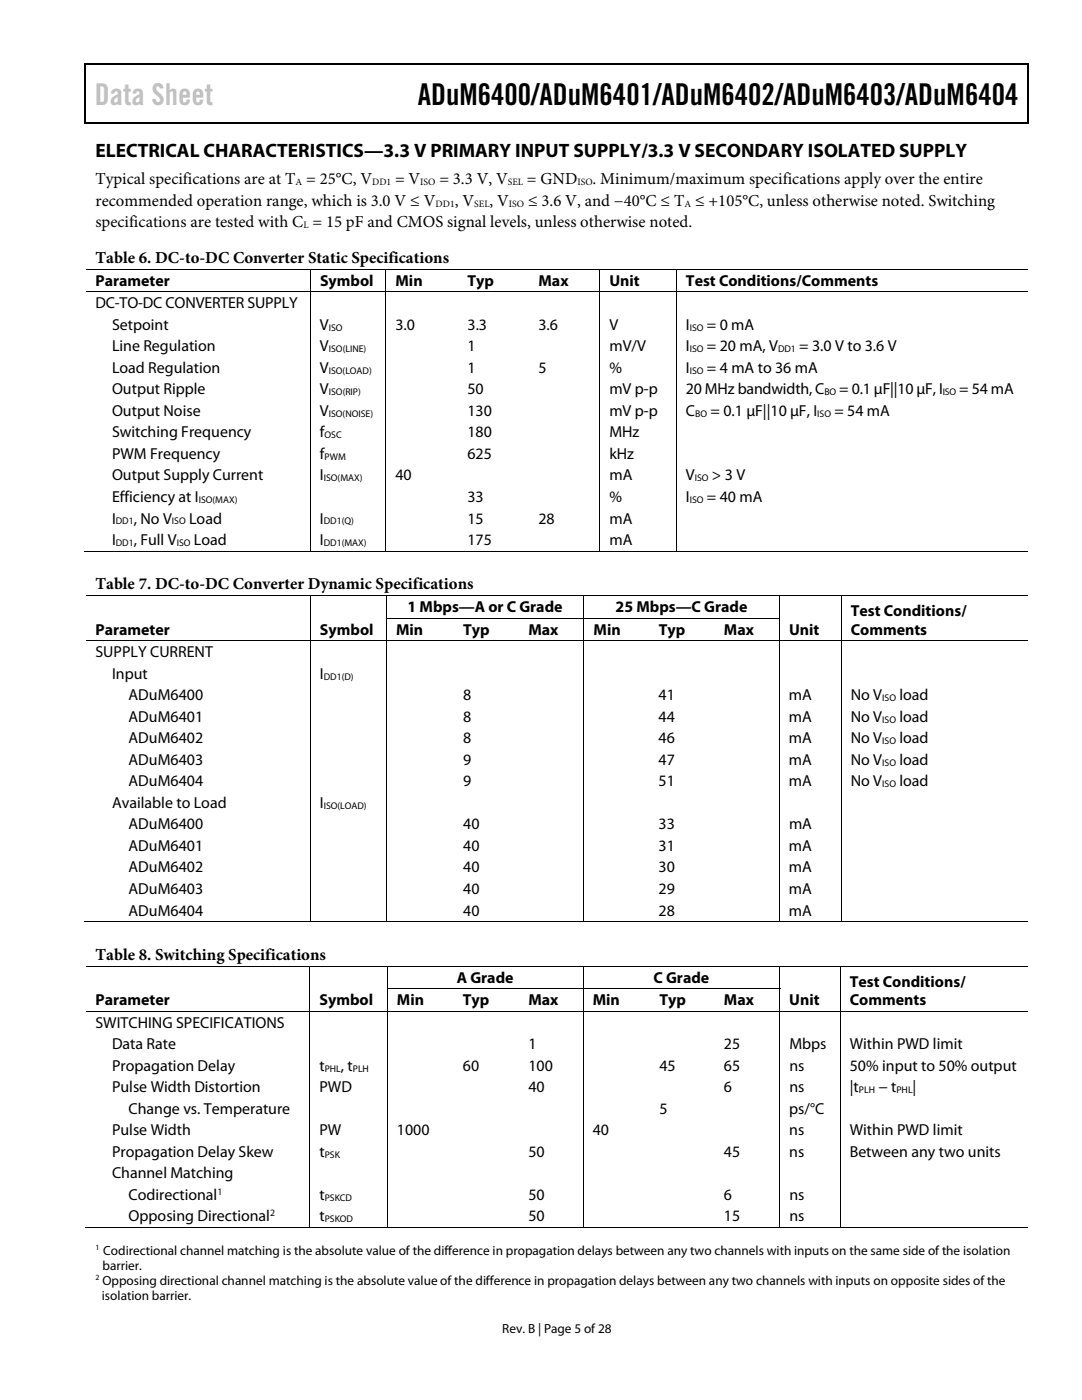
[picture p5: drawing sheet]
<svg xmlns="http://www.w3.org/2000/svg" width="216mm" height="279mm" viewBox="0 0 216 279" stroke-linecap="round" stroke-linejoin="round" font-family="sans-serif">
<defs><g id="words">
<text font-size="6" fill="#c0c0c0" x="18.9" y="21">Data Sheet</text>
<text font-size="6" x="83.4" y="21">ADuM6400/ADuM6401/ADuM6402/ADuM6403/ADuM6404</text>
<text font-size="3.9" x="19" y="31.3">ELECTRICAL CHARACTERISTICS—3.3 V PRIMARY INPUT SUPPLY/3.3 V SECONDARY ISOLATED SUPPLY</text>
<g font-size="3.3">
<text x="19" y="41.1">recommended operation range, which is 3.0 V ≤ V</text>
<text x="19" y="36.8">Typical specifications are at T = 25°C, V</text>
<text x="78.8" y="36.8">= V</text>
<text x="87.7" y="36.8">= 3.3 V, V</text>
<text x="90.7" y="41.1">, V</text>
<text x="97.7" y="41.1">, V</text>
<text x="105.2" y="36.8">= GND</text>
<text x="105.4" y="41.1">≤ 3.6 V, and −40°C ≤ T ≤ +105°C, unless otherwise noted. Switching</text>
<text x="118.3" y="36.8">. Minimum/maximum specifications apply over the entire</text>
<text x="19.1" y="45.3">specifications are tested with C = 15 pF and CMOS signal levels, unless otherwise noted.</text>
<text x="19" y="52.5">Table 6. DC-to-DC Converter Static Specifications</text>
<text x="19" y="117.6">Table 7. DC-to-DC Converter Dynamic Specifications</text>
<text x="19" y="191.5">Table 8. Switching Specifications</text>
</g>
<g font-size="3.2">
<text x="19" y="57">Parameter</text>
<text x="63.9" y="57">Symbol</text>
<text x="78.9" y="57">Min</text>
<text x="93.3" y="57">Typ</text>
<text x="107.5" y="57">Max</text>
<text x="121.6" y="57">Unit</text>
<text x="136.9" y="57">Test Conditions/Comments</text>
<text x="19" y="61.5">DC-TO-DC CONVERTER SUPPLY</text>
<text x="22.4" y="65.8">Setpoint</text>
<text x="63.8" y="65.8">V</text>
<text x="78.9" y="65.8">3.0</text>
<text x="93.3" y="65.8">3.3</text>
<text x="107.4" y="65.8">3.6</text>
<text x="121.6" y="65.8">V</text>
<text x="136.9" y="65.8">I</text>
<text x="141.1" y="65.8">= 0 mA</text>
<text x="22.4" y="70.1">Line Regulation</text>
<text x="63.8" y="70.1">V</text>
<text x="93.3" y="70.1">1</text>
<text x="121.6" y="70.1">mV/V</text>
<text x="136.9" y="70.1">I</text>
<text x="141.1" y="70.1">= 20 mA, V</text>
<text x="159.5" y="70.1">= 3.0 V to 3.6 V</text>
<text x="22.4" y="74.4">Load Regulation</text>
<text x="63.8" y="74.4">V</text>
<text x="93.3" y="74.4">1</text>
<text x="107.4" y="74.4">5</text>
<text x="121.6" y="74.4">%</text>
<text x="136.9" y="74.4">I</text>
<text x="141.1" y="74.4">= 4 mA to 36 mA</text>
<text x="22.4" y="78.7">Output Ripple</text>
<text x="22.4" y="83">Output Noise</text>
<text x="63.8" y="78.7">V</text>
<text x="63.8" y="83">V</text>
<text x="93.3" y="78.7">50</text>
<text x="93.3" y="83">130</text>
<text x="121.6" y="83">mV p-p</text>
<text x="121.6" y="78.7">mV p-p</text>
<text x="136.9" y="78.7">20 MHz bandwidth, C</text>
<text x="136.9" y="83">C</text>
<text x="141.8" y="83">= 0.1 μF||10 μF, I</text>
<text x="166.5" y="83">= 54 mA</text>
<text x="167.5" y="78.7">= 0.1 μF||10 μF, I</text>
<text x="191.4" y="78.7">= 54 mA</text>
<text x="22.4" y="87.3">Switching Frequency</text>
<text x="63.8" y="87.3">f</text>
<text x="93.3" y="87.3">180</text>
<text x="121.6" y="87.3">MHz</text>
<text x="22.4" y="91.6">PWM Frequency</text>
<text x="22.4" y="95.9">Output Supply Current</text>
<text x="63.8" y="91.6">f</text>
<text x="63.9" y="95.9">I</text>
<text x="78.9" y="95.9">40</text>
<text x="93.3" y="91.6">625</text>
<text x="121.6" y="91.6">kHz</text>
<text x="121.6" y="95.9">mA</text>
<text x="136.9" y="95.9">V</text>
<text x="142.1" y="95.9">&gt; 3 V</text>
<text x="22.4" y="100.2">Efficiency at I</text>
<text x="93.3" y="100.2">33</text>
<text x="121.6" y="100.2">%</text>
<text x="136.9" y="100.2">I</text>
<text x="141.1" y="100.2">= 40 mA</text>
<text x="22.4" y="104.5">I</text>
<text x="26.7" y="104.5">, No V</text>
<text x="37.7" y="104.5">Load</text>
<text x="63.8" y="104.5">I</text>
<text x="93.3" y="104.5">15</text>
<text x="107.4" y="104.5">28</text>
<text x="121.6" y="104.5">mA</text>
<text x="22.4" y="108.8">I</text>
<text x="26.7" y="108.8">, Full V</text>
<text x="38.7" y="108.8">Load</text>
<text x="63.8" y="108.8">I</text>
<text x="93.3" y="108.8">175</text>
<text x="121.6" y="108.8">mA</text>
<text x="81.3" y="122.2">1 Mbps—A or C Grade</text>
<text x="122.8" y="122.2">25 Mbps—C Grade</text>
<text x="169.8" y="123">Test Conditions/</text>
<text x="19" y="126.7">Parameter</text>
<text x="19" y="131.1">SUPPLY CURRENT</text>
<text x="63.8" y="126.7">Symbol</text>
<text x="79" y="126.7">Min</text>
<text x="92.4" y="126.7">Typ</text>
<text x="105.4" y="126.7">Max</text>
<text x="118.4" y="126.7">Min</text>
<text x="131.4" y="126.7">Typ</text>
<text x="144.4" y="126.7">Max</text>
<text x="157.4" y="126.7">Unit</text>
<text x="169.8" y="126.7">Comments</text>
<text x="22.4" y="135.4">Input</text>
<text x="63.8" y="135.4">I</text>
<text x="25.7" y="139.7">ADuM6400</text>
<text x="92.4" y="139.7">8</text>
<text x="131.4" y="139.7">41</text>
<text x="157.4" y="139.7">mA</text>
<text x="169.7" y="139.7">No V</text>
<text x="179.5" y="139.7">load</text>
<text x="25.7" y="144">ADuM6401</text>
<text x="25.7" y="148.3">ADuM6402</text>
<text x="92.4" y="144">8</text>
<text x="92.4" y="148.3">8</text>
<text x="131.4" y="144">44</text>
<text x="131.4" y="148.3">46</text>
<text x="157.4" y="144">mA</text>
<text x="157.4" y="148.3">mA</text>
<text x="169.7" y="144">No V</text>
<text x="169.7" y="148.3">No V</text>
<text x="179.5" y="144">load</text>
<text x="179.5" y="148.3">load</text>
<text x="25.7" y="152.6">ADuM6403</text>
<text x="92.4" y="152.6">9</text>
<text x="131.4" y="152.6">47</text>
<text x="157.4" y="152.6">mA</text>
<text x="169.7" y="152.6">No V</text>
<text x="179.5" y="152.6">load</text>
<text x="22.4" y="161.2">Available to Load</text>
<text x="25.7" y="156.9">ADuM6404</text>
<text x="63.8" y="161.2">I</text>
<text x="92.4" y="156.9">9</text>
<text x="131.4" y="156.9">51</text>
<text x="157.4" y="156.9">mA</text>
<text x="169.7" y="156.9">No V</text>
<text x="179.5" y="156.9">load</text>
<text x="25.7" y="165.5">ADuM6400</text>
<text x="92.4" y="165.5">40</text>
<text x="131.4" y="165.5">33</text>
<text x="157.4" y="165.5">mA</text>
<text x="25.7" y="169.8">ADuM6401</text>
<text x="92.4" y="169.8">40</text>
<text x="131.4" y="169.8">31</text>
<text x="157.4" y="169.8">mA</text>
<text x="25.7" y="174.1">ADuM6402</text>
<text x="25.7" y="178.4">ADuM6403</text>
<text x="92.4" y="174.1">40</text>
<text x="92.4" y="178.4">40</text>
<text x="131.4" y="174.1">30</text>
<text x="131.4" y="178.4">29</text>
<text x="157.4" y="174.1">mA</text>
<text x="157.4" y="178.4">mA</text>
<text x="25.7" y="182.7">ADuM6404</text>
<text x="92.4" y="182.7">40</text>
<text x="131.4" y="182.7">28</text>
<text x="157.4" y="182.7">mA</text>
<text x="91.2" y="196.1">A Grade</text>
<text x="130.4" y="196.1">C Grade</text>
<text x="169.6" y="197">Test Conditions/</text>
<text x="19" y="200.6">Parameter</text>
<text x="63.7" y="200.6">Symbol</text>
<text x="79.2" y="200.6">Min</text>
<text x="92.4" y="200.6">Typ</text>
<text x="105.4" y="200.6">Max</text>
<text x="118.3" y="200.6">Min</text>
<text x="131.6" y="200.6">Typ</text>
<text x="144.5" y="200.6">Max</text>
<text x="157.5" y="200.6">Unit</text>
<text x="169.6" y="200.6">Comments</text>
<text x="19" y="205.1">SWITCHING SPECIFICATIONS</text>
<text x="22.4" y="209.4">Data Rate</text>
<text x="105.4" y="209.4">1</text>
<text x="144.4" y="209.4">25</text>
<text x="157.5" y="209.4">Mbps</text>
<text x="169.6" y="209.4">Within PWD limit</text>
<text x="22.4" y="213.7">Propagation Delay</text>
<text x="63.7" y="213.7">t</text>
<text x="68" y="213.7">, t</text>
<text x="92.4" y="213.7">60</text>
<text x="105.4" y="213.7">100</text>
<text x="131.6" y="213.7">45</text>
<text x="144.4" y="213.7">65</text>
<text x="157.5" y="213.7">ns</text>
<text x="169.6" y="213.7">50% input to 50% output</text>
<text x="22.4" y="218">Pulse Width Distortion</text>
<text x="63.8" y="218">PWD</text>
<text x="105.4" y="218">40</text>
<text x="144.5" y="218">6</text>
<text x="157.5" y="218">ns</text>
<text x="169.6" y="218">|t</text>
<text x="175.3" y="218">− t</text>
<text x="182.1" y="218">|</text>
<text x="22.4" y="226.6">Pulse Width</text>
<text x="25.7" y="222.3">Change vs. Temperature</text>
<text x="63.7" y="226.6">PW</text>
<text x="79.2" y="226.6">1000</text>
<text x="118.3" y="226.6">40</text>
<text x="131.6" y="222.3">5</text>
<text x="157.5" y="222.3">ps/°C</text>
<text x="157.5" y="226.6">ns</text>
<text x="169.6" y="226.6">Within PWD limit</text>
<text x="22.4" y="230.9">Propagation Delay Skew</text>
<text x="63.7" y="230.9">t</text>
<text x="105.4" y="230.9">50</text>
<text x="144.4" y="230.9">45</text>
<text x="157.5" y="230.9">ns</text>
<text x="169.6" y="230.9">Between any two units</text>
<text x="22.4" y="235.2">Channel Matching</text>
<text x="25.7" y="239.5">Codirectional</text>
<text x="63.7" y="239.5">t</text>
<text x="105.4" y="239.5">50</text>
<text x="144.4" y="239.5">6</text>
<text x="157.5" y="239.5">ns</text>
<text x="25.7" y="243.8">Opposing Directional</text>
<text x="63.7" y="243.8">t</text>
<text x="105.4" y="243.8">50</text>
<text x="144.4" y="243.8">15</text>
<text x="157.5" y="243.8">ns</text>
</g>
<g font-size="2.6">
<text x="20.6" y="250.4">Codirectional channel matching is the absolute value of the difference in propagation delays between any two channels with inputs on the same side of the isolation</text>
<text x="20.4" y="256.4">Opposing directional channel matching is the absolute value of the difference in propagation delays between any two channels with inputs on opposite sides of the</text>
<text x="20.4" y="253.4">barrier.</text>
<text x="20.3" y="259.4">isolation barrier.</text>
<text x="100.2" y="266">Rev. B | Page 5 of 28</text>
</g>
<g font-size="1.9">
<text x="59" y="37">A</text>
<text x="74.3" y="37">DD1</text>
<text x="83.9" y="37">ISO</text>
<text x="86.9" y="41.2">DD1</text>
<text x="94.6" y="41.2">SEL</text>
<text x="101.3" y="37">SEL</text>
<text x="101.6" y="41.2">ISO</text>
<text x="115.2" y="37">ISO</text>
<text x="136.6" y="41.2">A</text>
<text x="60.6" y="45.5">L</text>
<text x="65.6" y="66">ISO</text>
<text x="137.6" y="66">ISO</text>
<text x="65.6" y="70.3">ISO(LINE)</text>
<text x="137.6" y="70.3">ISO</text>
<text x="155.3" y="70.3">DD1</text>
<text x="65.6" y="74.6">ISO(LOAD)</text>
<text x="137.6" y="74.6">ISO</text>
<text x="65.6" y="78.9">ISO(RIP)</text>
<text x="65.6" y="83.2">ISO(NOISE)</text>
<text x="138.7" y="83.2">BO</text>
<text x="163.1" y="83.2">ISO</text>
<text x="164.5" y="78.9">BO</text>
<text x="188.1" y="78.9">ISO</text>
<text x="64.8" y="87.5">OSC</text>
<text x="64.8" y="91.8">PWM</text>
<text x="39.6" y="100.4">ISO(MAX)</text>
<text x="64.6" y="96.1">ISO(MAX)</text>
<text x="137.6" y="100.4">ISO</text>
<text x="138.6" y="96.1">ISO</text>
<text x="23.1" y="104.6">DD1</text>
<text x="34.3" y="104.6">ISO</text>
<text x="64.6" y="104.6">DD1(Q)</text>
<text x="23.1" y="108.9">DD1</text>
<text x="35.3" y="108.9">ISO</text>
<text x="64.6" y="108.9">DD1(MAX)</text>
<text x="64.6" y="135.6">DD1(D)</text>
<text x="176" y="139.9">ISO</text>
<text x="176" y="144.2">ISO</text>
<text x="176" y="148.5">ISO</text>
<text x="176" y="152.8">ISO</text>
<text x="64.6" y="161.4">ISO(LOAD)</text>
<text x="176" y="157.1">ISO</text>
<text x="64.8" y="213.8">PHL</text>
<text x="70.4" y="213.8">PLH</text>
<text x="171.4" y="218.1">PLH</text>
<text x="178.9" y="218.1">PHL</text>
<text x="64.8" y="231">PSK</text>
<text x="43.4" y="238.4">1</text>
<text x="64.8" y="239.6">PSKCD</text>
<text x="53.9" y="242.7">2</text>
<text x="64.8" y="243.9">PSKOD</text>
</g>
<g font-size="1.6">
<text x="19" y="249.5">1</text>
<text x="19" y="255.5">2</text>
</g>
<text font-size=".4" fill="#fff" x="20.4" y="250.4">7</text>
</g></defs>
<path d="M16.9 12.7h.2v1h-.2zM205.1 12.7h.2v1h-.2zM205.1 12.7h.2v.3h-.2zM81 24.4h.3v.3h-.3zM205.1 24.4h.2v.3h-.2zM61.8 123.3h.2v.2h-.2zM167.8 123.3h.1v.2h-.1zM61.7 197.2h.2v.2h-.2zM167.6 197.2h.1v.2h-.1z" fill="#000"/>
<path d="M16.9 12.8h188.2M17 13.7v11M205.2 13.7v11M205.1 24.5h-188.2" fill="none" stroke="#000" stroke-width=".25"/>
<g fill="none" stroke="#000" stroke-width=".2">
<path d="M17.1 58.3h188M61.9 53.8v4.4M61.9 58.4v51.7M77 53.8v4.4M77 58.4v51.7M119.7 53.8v4.4M119.7 58.4v51.7M135 53.8v4.4M135 58.4v51.7M205.1 53.7h-188M16.9 110h44.9M17.1 118.9h188"/>
<path d="M61.9 118.9v4.4M62 110h14.9M77.1 110h42.5M77.1 118.9v4.4M116.5 118.9v4.4M119.8 110h15.1M135 110h70.1M155.5 118.9v4.4M167.9 118.9v4.4M17.1 127.9h188M61.9 123.5v4.3M61.9 128v56"/>
<path d="M77 123.4h78.6M77.1 123.5v4.3M77.1 128v56M116.5 123.5v4.3M116.5 128v56M155.5 123.5v4.3M155.5 128v56M167.9 123.5v4.3M167.9 128v56M16.9 183.9h44.9M17.1 192.8h188M61.8 192.9v4.3"/>
<path d="M61.8 197.4v4.4M62 183.9h15M77.2 183.9h39.2M77.2 197.3h78.5M77.3 192.9v4.3M77.3 197.4v4.4M116.4 192.9v4.3M116.4 197.4v4.4M116.6 183.9h38.8M155.6 192.9v4.3M155.6 197.4v4.4M155.6 183.9h12.2"/>
<path d="M167.7 192.9v4.3M167.7 197.4v4.4M167.9 183.9h37.2M17.1 201.8h188M61.8 201.9v43.2M77.3 201.9v43.2M116.4 201.9v43.2M155.6 201.9v43.2M167.7 201.9v43.2M16.9 245h44.8M61.9 245h15.3M77.4 245h38.9"/>
<path d="M116.5 245h39M155.7 245h11.9M167.7 245h37.4"/>
</g>
<use href="#words"/>
</svg>
